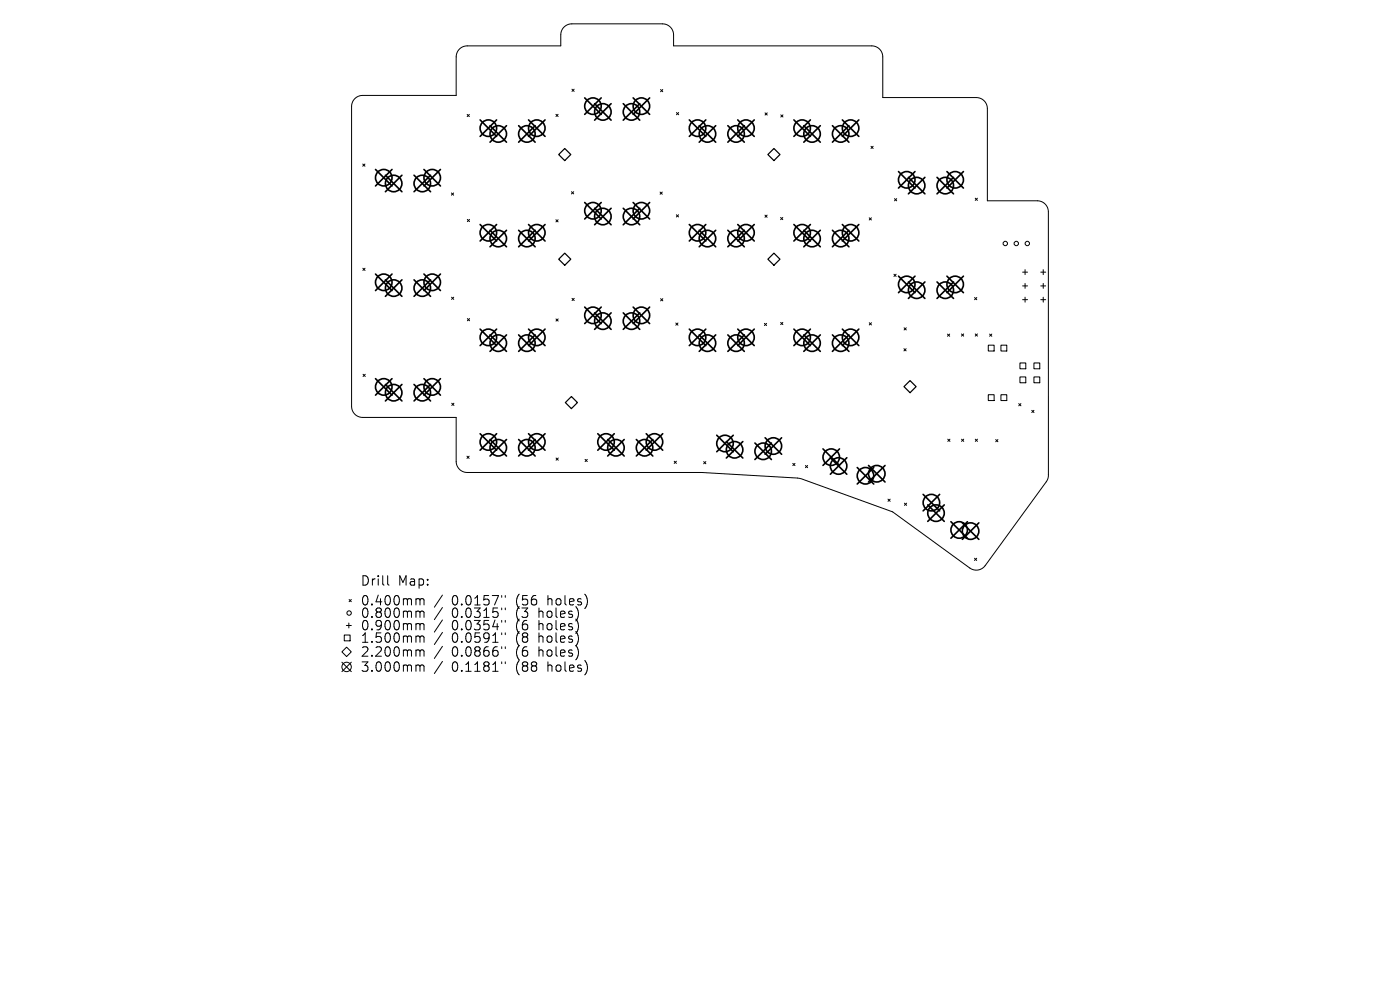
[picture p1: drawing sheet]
<svg xmlns="http://www.w3.org/2000/svg" width="297mm" height="210mm" viewBox="0 0 297 210" stroke-linecap="round" stroke-linejoin="round" font-family="sans-serif">
<defs><g id="words">
<g font-size="2.8">
<text x="76.5" y="124.5">Drill</text>
<text x="84.4" y="124.5">Map:</text>
<text x="76.5" y="128.7">0.400mm</text>
<text x="76.5" y="131.3">0.800mm</text>
<text x="95.8" y="128.7">0.0157&quot;</text>
<text x="95.8" y="131.3">0.0315&quot;</text>
<text x="109.4" y="128.7">(56</text>
<text x="109.4" y="131.3">(3</text>
<text x="114.3" y="131.3">holes)</text>
<text x="116.2" y="128.7">holes)</text>
<text x="76.5" y="133.9">0.900mm</text>
<text x="76.5" y="136.6">1.500mm</text>
<text x="95.8" y="133.9">0.0354&quot;</text>
<text x="95.8" y="136.6">0.0591&quot;</text>
<text x="109.4" y="133.9">(6</text>
<text x="109.4" y="136.6">(8</text>
<text x="114.3" y="133.9">holes)</text>
<text x="114.3" y="136.6">holes)</text>
<text x="76.5" y="139.5">2.200mm</text>
<text x="76.5" y="142.7">3.000mm</text>
<text x="95.8" y="139.5">0.0866&quot;</text>
<text x="95.8" y="142.7">0.1181&quot;</text>
<text x="109.4" y="139.5">(6</text>
<text x="109.4" y="142.7">(88</text>
<text x="114.3" y="139.5">holes)</text>
<text x="116.2" y="142.7">holes)</text>
</g>
</g></defs>
<g fill="none" stroke="#000" stroke-width=".21">
<path d="M121.3 18.9l.5 .5M121.8 18.9l-.5 .5M140.1 19l.5 .5M140.6 19l-.5 .5M75.4 20.8l.9-.5 .6-.1h19.9v-8.1a2.34 2.34 0 0 1 2.3-2.4h19.9v-2.3a2.34 2.34 0 0 1 2.3-2.3h19.3a2.34 2.34 0 0 1 2.3 2.3v2.3h42a2.34 2.34 0 0 1 2.4 2.4v8.6h19.8a2.34 2.34 0 0 1 2.4 2.3v19.6h10.6a2.34 2.34 0 0 1 2.3 2.3v56.5l-.4 .8-13 17.8a2.34 2.34 0 0 1-3.3 .5l-16.3-11.9-19.8-7.1-20.7-1.3h-49.8a2.34 2.34 0 0 1-2.3-2.3v-9.4h-19.9a2.34 2.34 0 0 1-2.3-2.3v-63.6l.2-1zM77 34.8l.4 .5M77.4 34.8l-.4 .5M99.1 24.3l.5 .4M99.6 24.3l-.5 .4M117.9 24.2l.5 .5M118.4 24.2l-.5 .5M143.5 23.9l.5 .4"/>
<path d="M144 23.9l-.5 .4M162.3 23.9l.5 .5M162.8 23.9l-.5 .5M165.6 24.4l.5 .4M166.1 24.4l-.5 .4M184.8 31l.4 .5M185.2 31l-.4 .5M77 56.9l.4 .5M77.4 56.9l-.4 .5M95.8 40.9l.4 .5M96.2 40.9l-.4 .5M99.1 46.5l.5 .5"/>
<path d="M99.6 46.5l-.5 .5M117.9 46.6l.5 .5M118.4 46.6l-.5 .5M121.2 40.7l.5 .4M121.7 40.7l-.5 .4M140 40.7l.5 .5M140.5 40.7l-.5 .5M143.5 45.6l.5 .4M144 45.6l-.5 .4M162.3 45.6l.4 .5M162.7 45.6l-.4 .5M165.6 46.1l.5 .5"/>
<path d="M166.1 46.1l-.5 .5M184.4 46.2l.5 .5M184.9 46.2l-.5 .5M189.6 58.2l.5 .4M189.8 42.1l.4 .5M190.1 58.2l-.5 .4M190.2 42.1l-.4 .5M206.9 42l.5 .5M207.4 42l-.5 .5M216.9 57.7h1.1M217.5 57.2v1.1M220.8 57.7h1"/>
<path d="M221.3 57.2v1.1M77 79.4l.5 .5M77.5 79.4l-.5 .5M95.8 63l.5 .5M96.3 63l-.5 .5M99.2 67.6l.4 .4M99.6 67.6l-.4 .4M117.9 67.7l.5 .4M118.4 67.7l-.5 .4M121.4 63.3l.4 .5M121.8 63.3l-.4 .5M140.1 63.4l.5 .4"/>
<path d="M140.6 63.4l-.5 .4M143.4 68.5l.4 .5M143.8 68.5l-.4 .5M162.2 68.6l.4 .5M162.6 68.6l-.4 .5M165.6 68.4l.5 .5M166.1 68.4l-.5 .5M184.4 68.5l.5 .4M184.9 68.5l-.5 .4M191.8 74l.4 .4M191.8 69.5l.5 .5M192.2 74l-.4 .4"/>
<path d="M192.3 69.5l-.5 .5M201 70.9l.5 .4M201.5 70.9l-.5 .4M204 70.8l.4 .5M204.4 70.8l-.4 .5M206.8 63.1l.4 .5M206.9 70.8l.5 .5M207.2 63.1l-.4 .5M207.4 70.8l-.5 .5M209.7 73.2h1.2v1.3h-1.2zM209.9 70.9l.5 .4M210.4 70.9l-.5 .4"/>
<path d="M212.3 73.2h1.3v1.3h-1.3zM216.4 77h1.2v1.2h-1.2zM216.4 80h1.2v1.2h-1.2zM216.9 60.6h1.1M216.9 63.6h1.1M217.5 60.1v1.1M217.5 63v1.1M219.3 77h1.3v1.2h-1.3zM219.3 80h1.3v1.2h-1.3zM220.8 60.6h1M220.8 63.6h1M221.3 60.1v1.1"/>
<path d="M221.3 63v1.1M95.8 85.5l.5 .5M96.3 85.5l-.5 .5M99.1 96.8l.4 .4M99.5 96.8l-.4 .4M118 97.2l.4 .4M118.4 97.2l-.4 .4M124.1 97.4l.5 .5M124.6 97.4l-.5 .5M143 97.8l.5 .5M143.5 97.8l-.5 .5M149.3 97.9l.4 .5"/>
<path d="M149.7 97.9l-.4 .5M168.2 98.3l.5 .5M168.7 98.3l-.5 .5M170.9 98.7l.4 .5M171.3 98.7l-.4 .5M201.1 93.2l.4 .4M201.5 93.2l-.4 .4M204 93.2l.5 .4M204.5 93.2l-.5 .4M206.9 93.2l.5 .4M207.4 93.2l-.5 .4M209.7 83.7h1.2v1.3h-1.2z"/>
<path d="M211.2 93.2l.5 .5M211.7 93.2l-.5 .5M212.3 83.7h1.3v1.3h-1.3zM216.1 85.6l.5 .5M216.6 85.6l-.5 .5M218.9 87l.5 .5M219.4 87l-.5 .5M188.4 105.9l.4 .4M188.8 105.9l-.4 .4M191.9 106.7l.4 .5M192.3 106.7l-.4 .5M206.7 118.4l.5 .5"/>
<path d="M207.2 118.4l-.5 .5M73 134.7h1.3v1.2h-1.3zM73.5 132.7h1M73.5 137.3l1 1-1 1-1-1zM74 132.2v1M74.1 127.2l.4 .4M74.5 127.2l-.4 .4M82.2 122.1v1.7l.3 .3M88.8 127l.3 .3M88.8 129.6l.3 .3M88.8 132.3l.3 .3M88.8 134.9l.3 .3"/>
<path d="M88.8 137.9l.3 .3M89.1 127.3v1M89.1 129.9v1.1M89.1 132.6v1M89.1 135.2v1M89.1 138.2v1M89.1 127.3l.3-.3 .5 .1 .1 1.2M89.1 129.9l.3-.3 .5 .1 .1 1.3M89.1 132.6l.3-.3 .5 .1 .1 1.2M89.1 135.2l.3-.3 .5 .1 .1 1.2M89.1 138.2l.3-.3 .5 .1 .1 1.2M93.9 126.2l-1.8 2.6"/>
<path d="M93.9 128.9l-1.8 2.5M93.9 131.5l-1.8 2.6M93.9 134.2l-1.8 2.5M93.9 137.1l-1.8 2.6M106.4 126.3v.4M106.4 129v.4M106.4 131.6v.4M106.4 134.2v.4M106.4 137.2v.4M107.2 126.3v.4M107.2 129v.4M107.2 131.6v.4"/>
<path d="M107.2 134.2v.4M107.2 137.2v.4M122.6 132.2v1.3M122.6 134.8v1.4M122.6 137.8v1.3M122.7 130l-.1 .9M124.5 126.9v1.3M72.5 140.5l2 2M74.5 140.5l-2 2M88.8 141.1l.3 .3M89.1 141.4v1M89.1 141.4l.3-.3 .5 .1 .1 1.2"/>
<path d="M93.9 140.3l-1.8 2.6M106.4 140.4v.4M107.2 140.4v.4M124.5 141v1.3"/>
<circle cx="213.3" cy="51.7" r=".47"/>
<circle cx="215.6" cy="51.7" r=".47"/>
<circle cx="217.9" cy="51.7" r=".47"/>
<circle cx="74.1" cy="130" r=".47"/>
<circle cx="73.5" cy="141.5" r="1"/>
</g>
<path d="M118.5 32.8l1.3-1.3 1.3 1.3-1.3 1.3zM162.9 32.8l1.3-1.3 1.3 1.3-1.3 1.3zM119.8 53.7l1.3 1.3-1.3 1.3-1.3-1.3zM164.2 53.7l1.3 1.3-1.3 1.3-1.3-1.3zM119.9 85.4l1.3-1.3 1.3 1.3-1.3 1.3zM191.8 82l1.3-1.3 1.2 1.3-1.2 1.3z" fill="none" stroke="#000" stroke-width=".26"/>
<g fill="none" stroke="#000" stroke-width=".35">
<path d="M79.7 35.9l3.5 3.5M81.8 37.2l3.5 3.5M83.2 35.9l-3.5 3.5M85.3 37.2l-3.5 3.5M87.8 37.2l3.5 3.5M89.9 35.9l3.5 3.5M91.3 37.2l-3.5 3.5M93.4 35.9l-3.5 3.5M101.8 25.4l3.6 3.5M104 26.7l3.5 3.5M105.4 25.4l-3.6 3.5M107.5 26.7l-3.5 3.5"/>
<path d="M110 26.7l3.5 3.5M112.1 25.4l3.5 3.5M113.5 26.7l-3.5 3.5M115.6 25.4l-3.5 3.5M124 20.8l3.5 3.5M126.1 22l3.5 3.5M127.5 20.8l-3.5 3.5M129.6 22l-3.5 3.5M132.2 22l3.5 3.5M134.3 20.8l3.5 3.5M135.7 22l-3.5 3.5M137.8 20.8l-3.5 3.5"/>
<path d="M146.2 25.4l3.5 3.5M148.3 26.7l3.5 3.5M149.7 25.4l-3.5 3.5M151.8 26.7l-3.5 3.5M154.4 26.7l3.5 3.5M156.5 25.4l3.5 3.5M157.9 26.7l-3.5 3.5M160 25.4l-3.5 3.5M168.4 25.4l3.5 3.5M170.5 26.7l3.5 3.5M171.9 25.4l-3.5 3.5M174 26.7l-3.5 3.5"/>
<path d="M176.6 26.7l3.5 3.5M178.7 25.4l3.5 3.5M180.1 26.7l-3.5 3.5M182.2 25.4l-3.5 3.5M190.6 36.4l3.5 3.5M192.7 37.6l3.5 3.5M194.1 36.4l-3.5 3.5M196.2 37.6l-3.5 3.5M198.8 37.6l3.5 3.5M200.9 36.4l3.5 3.5M202.3 37.6l-3.5 3.5M204.4 36.4l-3.5 3.5"/>
<path d="M79.7 58.1l3.5 3.5M81.8 59.4l3.5 3.5M83.2 58.1l-3.5 3.5M85.3 59.4l-3.5 3.5M87.8 59.4l3.5 3.5M89.9 58.1l3.5 3.5M91.3 59.4l-3.5 3.5M93.4 58.1l-3.5 3.5M101.8 47.6l3.6 3.5M104 48.9l3.5 3.5M105.4 47.6l-3.6 3.5M107.5 48.9l-3.5 3.5"/>
<path d="M110 48.9l3.5 3.5M112.1 47.6l3.5 3.5M113.5 48.9l-3.5 3.5M115.6 47.6l-3.5 3.5M124 43l3.5 3.5M126.1 44.2l3.5 3.5M127.5 43l-3.5 3.5M129.6 44.2l-3.5 3.5M132.2 44.2l3.5 3.5M134.3 43l3.5 3.5M135.7 44.2l-3.5 3.5M137.8 43l-3.5 3.5"/>
<path d="M146.2 47.6l3.5 3.5M148.3 48.9l3.5 3.5M149.7 47.6l-3.5 3.5M151.8 48.9l-3.5 3.5M154.4 48.9l3.5 3.5M156.5 47.6l3.5 3.5M157.9 48.9l-3.5 3.5M160 47.6l-3.5 3.5M168.4 47.6l3.5 3.5M170.5 48.9l3.5 3.5M171.9 47.6l-3.5 3.5M174 48.9l-3.5 3.5"/>
<path d="M176.6 48.9l3.5 3.5M178.7 47.6l3.5 3.5M180.1 48.9l-3.5 3.5M182.2 47.6l-3.5 3.5M190.6 58.6l3.5 3.5M192.7 59.8l3.5 3.5M194.1 58.6l-3.5 3.5M196.2 59.8l-3.5 3.5M198.8 59.8l3.5 3.5M200.9 58.6l3.5 3.5M202.3 59.8l-3.5 3.5M204.4 58.6l-3.5 3.5"/>
<path d="M101.8 69.8l3.6 3.5M104 71l3.5 3.5M105.4 69.8l-3.6 3.5M107.5 71l-3.5 3.5M110 71l3.5 3.5M112.1 69.8l3.5 3.5M113.5 71l-3.5 3.5M115.6 69.8l-3.5 3.5M124 65.1l3.5 3.5M126.1 66.4l3.5 3.5M127.5 65.1l-3.5 3.5M129.6 66.4l-3.5 3.5"/>
<path d="M132.2 66.4l3.5 3.5M134.3 65.1l3.5 3.5M135.7 66.4l-3.5 3.5M137.8 65.1l-3.5 3.5M146.2 69.8l3.5 3.5M148.3 71l3.5 3.5M149.7 69.8l-3.5 3.5M151.8 71l-3.5 3.5M154.4 71l3.5 3.5M156.5 69.8l3.5 3.5M157.9 71l-3.5 3.5M160 69.8l-3.5 3.5"/>
<path d="M168.4 69.8l3.5 3.5M170.5 71l3.5 3.5M171.9 69.8l-3.5 3.5M174 71l-3.5 3.5M176.6 71l3.5 3.5M178.7 69.8l3.5 3.5M180.1 71l-3.5 3.5M182.2 69.8l-3.5 3.5M79.7 80.3l3.5 3.5M81.8 81.6l3.5 3.5M83.2 80.3l-3.5 3.5M85.3 81.6l-3.5 3.5"/>
<path d="M87.8 81.6l3.5 3.5M89.9 80.3l3.5 3.5M91.3 81.6l-3.5 3.5M93.4 80.3l-3.5 3.5M101.8 92l3.6 3.5M104 93.2l3.5 3.5M105.4 92l-3.6 3.5M107.5 93.2l-3.5 3.5M110 93.2l3.5 3.5M112.1 92l3.5 3.5M113.5 93.2l-3.5 3.5M115.6 92l-3.5 3.5"/>
<path d="M126.8 92l3.5 3.5M128.9 93.2l3.5 3.5M130.3 92l-3.5 3.5M132.4 93.2l-3.5 3.5M135 93.2l3.5 3.5M137.1 92l3.5 3.5M138.5 93.2l-3.5 3.5M140.6 92l-3.5 3.5M152.1 92.3l3.5 3.5M154.1 93.7l3.5 3.5M155.6 92.3l-3.5 3.5M157.6 93.7l-3.5 3.5"/>
<path d="M160.2 94l3.5 3.5M162.3 92.9l3.5 3.5M163.7 94l-3.5 3.5M165.8 92.9l-3.5 3.5M174.6 95.2l3.5 3.5M176.1 97.1l3.6 3.5M178.1 95.2l-3.5 3.5M179.7 97.1l-3.6 3.5M181.9 99.2l3.5 3.5M184.2 98.7l3.6 3.5M185.4 99.2l-3.5 3.5M187.8 98.7l-3.6 3.5"/>
<path d="M195.8 104.9l3.5 3.5M196.8 107.1l3.5 3.5M199.3 104.9l-3.5 3.5M200.3 107.1l-3.5 3.5M201.7 110.7l3.5 3.5M204.2 110.9l3.5 3.5M205.2 110.7l-3.5 3.5M207.7 110.9l-3.5 3.5"/>
<circle cx="81.4" cy="37.7" r="1.75"/>
<circle cx="83.5" cy="38.9" r="1.75"/>
<circle cx="89.6" cy="38.9" r="1.75"/>
<circle cx="91.7" cy="37.7" r="1.75"/>
<circle cx="103.6" cy="27.2" r="1.75"/>
<circle cx="105.7" cy="28.4" r="1.75"/>
<circle cx="111.8" cy="28.4" r="1.75"/>
<circle cx="113.9" cy="27.2" r="1.75"/>
<circle cx="125.8" cy="22.5" r="1.75"/>
<circle cx="127.9" cy="23.7" r="1.75"/>
<circle cx="134" cy="23.7" r="1.75"/>
<circle cx="136.1" cy="22.5" r="1.75"/>
<circle cx="148" cy="27.2" r="1.75"/>
<circle cx="150.1" cy="28.4" r="1.75"/>
<circle cx="156.2" cy="28.4" r="1.75"/>
<circle cx="158.3" cy="27.2" r="1.75"/>
<circle cx="170.2" cy="27.2" r="1.75"/>
<circle cx="172.3" cy="28.4" r="1.75"/>
<circle cx="178.3" cy="28.4" r="1.75"/>
<circle cx="180.4" cy="27.2" r="1.75"/>
<circle cx="192.4" cy="38.1" r="1.75"/>
<circle cx="194.5" cy="39.4" r="1.75"/>
<circle cx="200.5" cy="39.4" r="1.75"/>
<circle cx="202.6" cy="38.1" r="1.75"/>
<circle cx="81.4" cy="59.9" r="1.75"/>
<circle cx="91.7" cy="59.9" r="1.75"/>
<circle cx="103.6" cy="49.4" r="1.75"/>
<circle cx="105.7" cy="50.6" r="1.75"/>
<circle cx="111.8" cy="50.6" r="1.75"/>
<circle cx="113.9" cy="49.4" r="1.75"/>
<circle cx="125.8" cy="44.7" r="1.75"/>
<circle cx="127.9" cy="45.9" r="1.75"/>
<circle cx="134" cy="45.9" r="1.75"/>
<circle cx="136.1" cy="44.7" r="1.75"/>
<circle cx="148" cy="49.4" r="1.75"/>
<circle cx="150.1" cy="50.6" r="1.75"/>
<circle cx="156.2" cy="50.6" r="1.75"/>
<circle cx="158.3" cy="49.4" r="1.75"/>
<circle cx="170.2" cy="49.4" r="1.75"/>
<circle cx="172.3" cy="50.6" r="1.75"/>
<circle cx="178.3" cy="50.6" r="1.75"/>
<circle cx="180.4" cy="49.4" r="1.75"/>
<circle cx="83.5" cy="61.1" r="1.75"/>
<circle cx="89.6" cy="61.1" r="1.75"/>
<circle cx="103.6" cy="71.6" r="1.75"/>
<circle cx="105.7" cy="72.8" r="1.75"/>
<circle cx="111.8" cy="72.8" r="1.75"/>
<circle cx="113.9" cy="71.6" r="1.75"/>
<circle cx="125.8" cy="66.9" r="1.75"/>
<circle cx="127.9" cy="68.1" r="1.75"/>
<circle cx="134" cy="68.1" r="1.75"/>
<circle cx="136.1" cy="66.9" r="1.75"/>
<circle cx="148" cy="71.6" r="1.75"/>
<circle cx="150.1" cy="72.8" r="1.75"/>
<circle cx="156.2" cy="72.8" r="1.75"/>
<circle cx="158.3" cy="71.6" r="1.75"/>
<circle cx="170.2" cy="71.6" r="1.75"/>
<circle cx="172.3" cy="72.8" r="1.75"/>
<circle cx="178.3" cy="72.8" r="1.75"/>
<circle cx="180.4" cy="71.6" r="1.75"/>
<circle cx="192.4" cy="60.3" r="1.75"/>
<circle cx="194.5" cy="61.6" r="1.75"/>
<circle cx="200.5" cy="61.6" r="1.75"/>
<circle cx="202.6" cy="60.3" r="1.75"/>
<circle cx="81.4" cy="82.1" r="1.75"/>
<circle cx="83.5" cy="83.3" r="1.75"/>
<circle cx="89.6" cy="83.3" r="1.75"/>
<circle cx="91.7" cy="82.1" r="1.75"/>
<circle cx="103.6" cy="93.8" r="1.75"/>
<circle cx="105.7" cy="95" r="1.75"/>
<circle cx="111.8" cy="95" r="1.75"/>
<circle cx="113.9" cy="93.8" r="1.75"/>
<circle cx="128.6" cy="93.8" r="1.75"/>
<circle cx="130.7" cy="95" r="1.75"/>
<circle cx="136.7" cy="95" r="1.75"/>
<circle cx="138.8" cy="93.8" r="1.75"/>
<circle cx="153.8" cy="94.1" r="1.75"/>
<circle cx="155.8" cy="95.4" r="1.75"/>
<circle cx="161.9" cy="95.7" r="1.75"/>
<circle cx="164.1" cy="94.6" r="1.75"/>
<circle cx="176.3" cy="97" r="1.75"/>
<circle cx="177.9" cy="98.8" r="1.75"/>
<circle cx="183.6" cy="100.9" r="1.75"/>
<circle cx="186" cy="100.5" r="1.75"/>
<circle cx="197.6" cy="106.6" r="1.75"/>
<circle cx="198.6" cy="108.9" r="1.75"/>
<circle cx="203.5" cy="112.4" r="1.75"/>
<circle cx="205.9" cy="112.7" r="1.75"/>
</g>
<use href="#words"/>
</svg>
